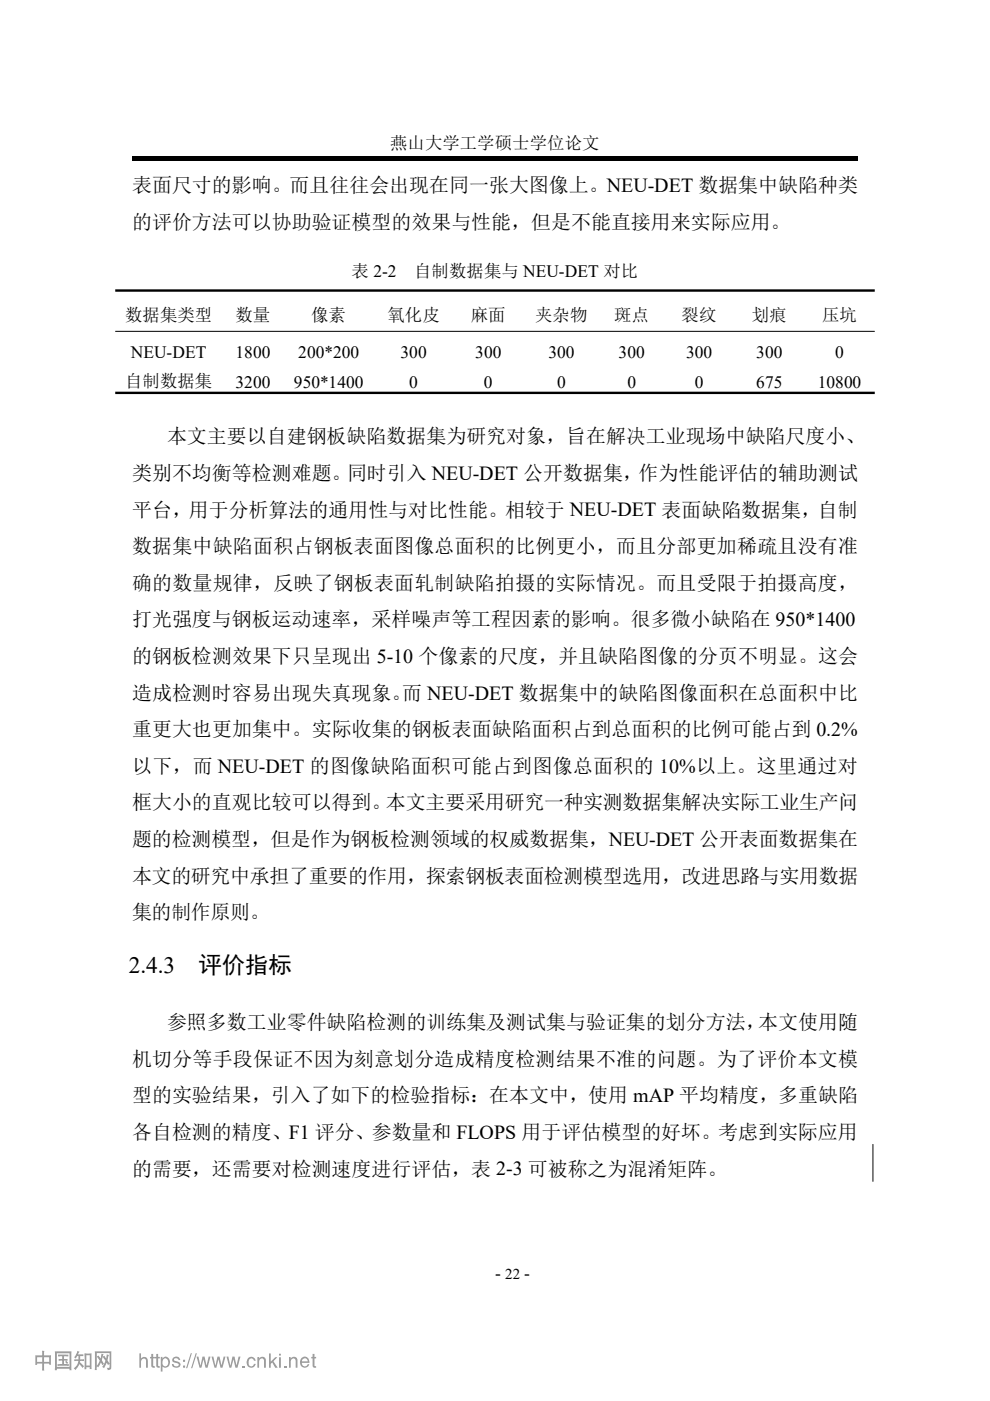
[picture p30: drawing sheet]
<svg xmlns="http://www.w3.org/2000/svg" width="210mm" height="297mm" viewBox="0 0 210 297" stroke-linecap="round" stroke-linejoin="round" font-family="sans-serif">
<defs><g id="words">
<g font-size="5">
<text x="27.3" y="206.3">2.4.3</text>
<text x="42.1" y="206.4">评价指标</text>
</g>
<g font-size="4.2">
<text x="28" y="40.7">表面尺寸的影响。而且往往会出现在同一张大图像上。NEU-DET 数据集中缺陷种类</text>
<text x="28" y="48.5">的评价方法可以协助验证模型的效果与性能，但是不能直接用来实际应用。</text>
<text x="35.4" y="94">本文主要以自建钢板缺陷数据集为研究对象，旨在解决工业现场中缺陷尺度小、</text>
<text x="28" y="101.7">类别不均衡等检测难题。同时引入 NEU-DET 公开数据集，作为性能评估的辅助测试</text>
<text x="28" y="109.5">平台，用于分析算法的通用性与对比性能。相较于 NEU-DET 表面缺陷数据集，自制</text>
<text x="28" y="117.3">数据集中缺陷面积占钢板表面图像总面积的比例更小，而且分部更加稀疏且没有准</text>
<text x="28" y="125">确的数量规律，反映了钢板表面轧制缺陷拍摄的实际情况。而且受限于拍摄高度，</text>
<text x="28" y="132.8">打光强度与钢板运动速率，采样噪声等工程因素的影响。很多微小缺陷在 950*1400</text>
<text x="28" y="140.6">的钢板检测效果下只呈现出 5-10 个像素的尺度，并且缺陷图像的分页不明显。这会</text>
<text x="28" y="148.3">造成检测时容易出现失真现象。</text>
<text x="85.3" y="148.3">而 NEU-DET 数据集中的缺陷图像面积在总面积中比</text>
<text x="28" y="156.1">重更大也更加集中。实际收集的钢板表面缺陷面积占到总面积的比例可能占到 0.2%</text>
<text x="28" y="163.8">以下，而 NEU-DET 的图像缺陷面积可能占到图像总面积的 10%以上。这里通过对</text>
<text x="28" y="171.6">框大小的直观比较可以得到。本文主要采用研究一种实测数据集解决实际工业生产问</text>
<text x="28" y="179.4">题的检测模型，但是作为钢板检测领域的权威数据集，NEU-DET 公开表面数据集在</text>
<text x="28" y="187.1">本文的研究中承担了重要的作用，探索钢板表面检测模型选用，改进思路与实用数据</text>
<text x="28" y="194.9">集的制作原则。</text>
<text x="35.4" y="218.2">参照多数工业零件缺陷检测的训练集及测试集与验证集的划分方法，本文使用随</text>
<text x="28" y="226">机切分等手段保证不因为刻意划分造成精度检测结果不准的问题。为了评价本文模</text>
<text x="28" y="233.7">型的实验结果，引入了如下的检验指标：在本文中，使用 mAP 平均精度，多重缺陷</text>
<text x="28" y="241.4">各自检测的精度、F1 评分、参数量和 FLOPS 用于评估模型的好坏。考虑到实际应用</text>
<text x="28" y="249.2">的需要，还需要对检测速度进行评估，表 2-3 可被称之为混淆矩阵。</text>
</g>
<g font-size="3.7">
<text x="82.8" y="31.7">燕山大学工学硕士学位论文</text>
<text x="74.6" y="58.8">表 2-2</text>
<text x="87.9" y="58.8">自制数据集与 NEU-DET 对比</text>
<text x="26.5" y="68.1">数据集类型</text>
<text x="50" y="68.1">数量</text>
<text x="66" y="68.1">像素</text>
<text x="82.2" y="68.1">氧化皮</text>
<text x="99.9" y="68.1">麻面</text>
<text x="113.5" y="68.1">夹杂物</text>
<text x="130.3" y="68.1">斑点</text>
<text x="144.6" y="68.1">裂纹</text>
<text x="159.5" y="68.1">划痕</text>
<text x="174.4" y="68.1">压坑</text>
<text x="27.8" y="75.9">NEU-DET</text>
<text x="50" y="75.9">1800</text>
<text x="63.3" y="75.9">200*200</text>
<text x="85" y="75.9">300</text>
<text x="100.8" y="75.9">300</text>
<text x="116.3" y="75.9">300</text>
<text x="131.2" y="75.9">300</text>
<text x="145.5" y="75.9">300</text>
<text x="160.4" y="75.9">300</text>
<text x="177.2" y="75.9">0</text>
<text x="26.5" y="82">自制数据集</text>
<text x="50" y="82.2">3200</text>
<text x="62.4" y="82.2">950*1400</text>
<text x="86.8" y="82.2">0</text>
<text x="102.7" y="82.2">0</text>
<text x="118.2" y="82.2">0</text>
<text x="133.1" y="82.2">0</text>
<text x="147.4" y="82.2">0</text>
<text x="160.4" y="82.2">675</text>
<text x="173.5" y="82.2">10800</text>
<text x="105" y="271.2">-</text>
<text x="111.2" y="271.2">-</text>
</g>
<text font-size="3.2" x="107.2" y="271.2">22</text>
</g></defs>
<path d="M28 33.1h154v.5h-154z" fill-rule="evenodd" fill="#000"/>
<path d="M28 34h154" fill="none" stroke="#000" stroke-width=".25"/>
<path d="M24.4 61.6h161.2M24.4 83.3h161.2" fill="none" stroke="#000" stroke-width=".51"/>
<path d="M24.4 70.3h161.2M185.2 242.7v7.7" fill="none" stroke="#000" stroke-width=".21"/>
<g fill="#999">
<path d="M7.5 287.3v2.1h.4v-.3h1.1l-.1 1.5h.5l-.1-1.5h1.1v.2h.4v-2l-1.5 .1 .1-1h-.5l.1 1zM7.9 287.8h1.1v.9h-1.1zM9.3 287.8h1.1v.9h-1.1z" fill-rule="evenodd"/>
<path d="M12.3 287.2v.4l.9-.1v.6h-.7v.4h.7v.7h-1v.4h2.4v-.4h-1v-.7h.7v-.4h-.7v-.6l.9 .1v-.4zM13.8 288.7l.4 .5 .2-.2a.33 .33 0 0 0-.2-.3 .33 .33 0 0 0-.4 0zM11.6 286.5v4h.5v-.3h2.6v.3h.5v-4zM12.1 286.9h2.6v2.9h-2.6z" fill-rule="evenodd"/>
<path d="M16.4 286.4l-.7 1.4 .4 .2 .3-.5h.3v.7h-.9v.4l.8-.1-.2 .8-.7 .8 .2 .4 1-1.3 .6 .9 .3-.4-.8-.9v-.3l.8 .1v-.4h-.8v-.7h.7v-.4l-1.2 .1 .4-.6zM17.9 286.9v3.4h.4v-.4h.7v.4h.4v-3.4zM18.3 287.3h.7v2.2h-.7z" fill-rule="evenodd"/>
<path d="M20.1 286.5h3.5v3.7l-.7 .3-.3-.5 .6-.1v-.7l-.3 .2-.3-.5-.6 1.2-.3-.3 .7-1.3-.6-.8 .3-.3 .4 .7 .1-1 .5 .3a1.4 1.4 0 0 0 .1 1.7v-2.2h-2.7v2.7l.2-.3a1.01 1.01 0 0 0-.1-1.6l.2-.3 .5 .6 .2-1 .4 .1v.2a1.53 1.53 0 0 0 .1 1.8l-.3 .4-.3-.6-.6 1-.3-.2v.8h-.4z" fill-rule="evenodd"/>
<path d="M29.6 286.9h.3v1.1a.79 .79 0 0 1 .9-.3 .79 .79 0 0 1 .6 .8v1.5h-.4v-1.5a.54 .54 0 0 0-.7-.4 .54 .54 0 0 0-.4 .6v1.3h-.3z" fill-rule="evenodd"/>
<path d="M32.1 287.1h.4v.6h.3v.3h-.3v1.5l.3 .2v.3a.53 .53 0 0 1-.7-.5v-1.5h-.3v-.3h.3z" fill-rule="evenodd"/>
<path d="M33.2 287.1h.3v.6h.4v.3h-.4v1.5l.4 .2-.1 .3a.53 .53 0 0 1-.6-.5v-1.5h-.3v-.3h.3z" fill-rule="evenodd"/>
<path d="M34.1 287.7v3.1h.4v-1.1a1.01 1.01 0 0 0 1.3 0 1.01 1.01 0 0 0 .2-1.2 .83 .83 0 0 0-.6-.8 .83 .83 0 0 0-.9 .4v-.4zM34.8 288.1a.81 .81 0 0 1 1 .7 .81 .81 0 0 1-.9 .9 .99 .99 0 0 1-.1-1.6z" fill-rule="evenodd"/>
<path d="M36.7 287.9l.2-.1a.86 .86 0 0 1 1.3 .6h-.3a.49 .49 0 0 0-.5-.4 .49 .49 0 0 0-.5 .4 1.67 1.67 0 0 1 1.4 .9 .94 .94 0 0 1-.9 .7 .94 .94 0 0 1-.9-.8h.3a.55 .55 0 0 0 .5 .5 .55 .55 0 0 0 .6-.4l-.9-.4a.56 .56 0 0 1-.5-.4 .56 .56 0 0 1 .2-.6z" fill-rule="evenodd"/>
<path d="M38.8 288.3v.4h.5v-.4zM38.8 289.5v.5h.5v-.5z" fill-rule="evenodd"/>
<path d="M40.5 286.9h.2l-1 3.2h-.2z" fill-rule="evenodd"/>
<path d="M41.5 286.9h.3l-1 3.2h-.3z" fill-rule="evenodd"/>
<path d="M41.7 287.6h.4l.4 1.9 .5-1.9h.4l.4 1.9 .5-1.9h.4l-.7 2.4h-.4l-.4-1.7-.5 1.7h-.4z" fill-rule="evenodd"/>
<path d="M44.9 287.6h.4l.4 1.9 .4-1.9h.5l.4 1.9 .4-1.9h.4l-.6 2.4h-.4l-.4-1.7-.5 1.7h-.4z" fill-rule="evenodd"/>
<path d="M48 287.6h.4l.5 1.9 .4-1.9h.4l.5 1.9 .4-1.9h.4l-.6 2.4h-.4l-.5-1.7-.4 1.7h-.4z" fill-rule="evenodd"/>
<path d="M51.5 289.6h.5v.4h-.5z" fill-rule="evenodd"/>
<path d="M52.8 287.8a.95 .95 0 0 1 1.5 .7h-.4a.55 .55 0 0 0-.6-.5 .55 .55 0 0 0-.5 .5 .75 .75 0 0 0-.1 .8 .75 .75 0 0 0 .8 .4l.4-.5h.4a1.03 1.03 0 0 1-1.5 .7 1.03 1.03 0 0 1-.4-1.6z" fill-rule="evenodd"/>
<path d="M54.6 287.7h.4v.3a.77 .77 0 0 1 .8-.3 .77 .77 0 0 1 .6 .7v1.6h-.4v-1.4a.56 .56 0 0 0-.6-.6 .56 .56 0 0 0-.4 .7v1.3h-.4z" fill-rule="evenodd"/>
<path d="M57.1 286.9h.3v1.8l1-.9h.4l-.8 .8 .9 1.4h-.5l-.7-1.1-.3 .3v.8h-.3z" fill-rule="evenodd"/>
<path d="M59.2 287v.4h.4v-.4zM59.2 287.8v2.2h.4v-2.2z" fill-rule="evenodd"/>
<path d="M60.3 289.6h.5v.4h-.5z" fill-rule="evenodd"/>
<path d="M61.3 287.7h.4v.3a.77 .77 0 0 1 .8-.3 .77 .77 0 0 1 .6 .7v1.6h-.4v-1.4a.56 .56 0 0 0-.6-.6 .56 .56 0 0 0-.4 .7v1.3h-.4z" fill-rule="evenodd"/>
<path d="M64.2 288.3a.62 .62 0 0 1 .7-.3 .62 .62 0 0 1 .4 .6h-1.3zM64.1 287.9a1.15 1.15 0 0 0-.4 1.4 1.15 1.15 0 0 0 1.3 .6l.4-.2 .2-.5h-.3a.63 .63 0 0 1-.8 .5 .63 .63 0 0 1-.5-.7h1.7a1.04 1.04 0 0 0-.5-1.1 1.04 1.04 0 0 0-1.1 0z" fill-rule="evenodd"/>
<path d="M66.3 287.1h.4v.6h.4v.3h-.4v1.5l.4 .2-.1 .3a.53 .53 0 0 1-.7-.5v-1.5h-.3v-.3h.3z" fill-rule="evenodd"/>
</g>
<use href="#words"/>
</svg>
